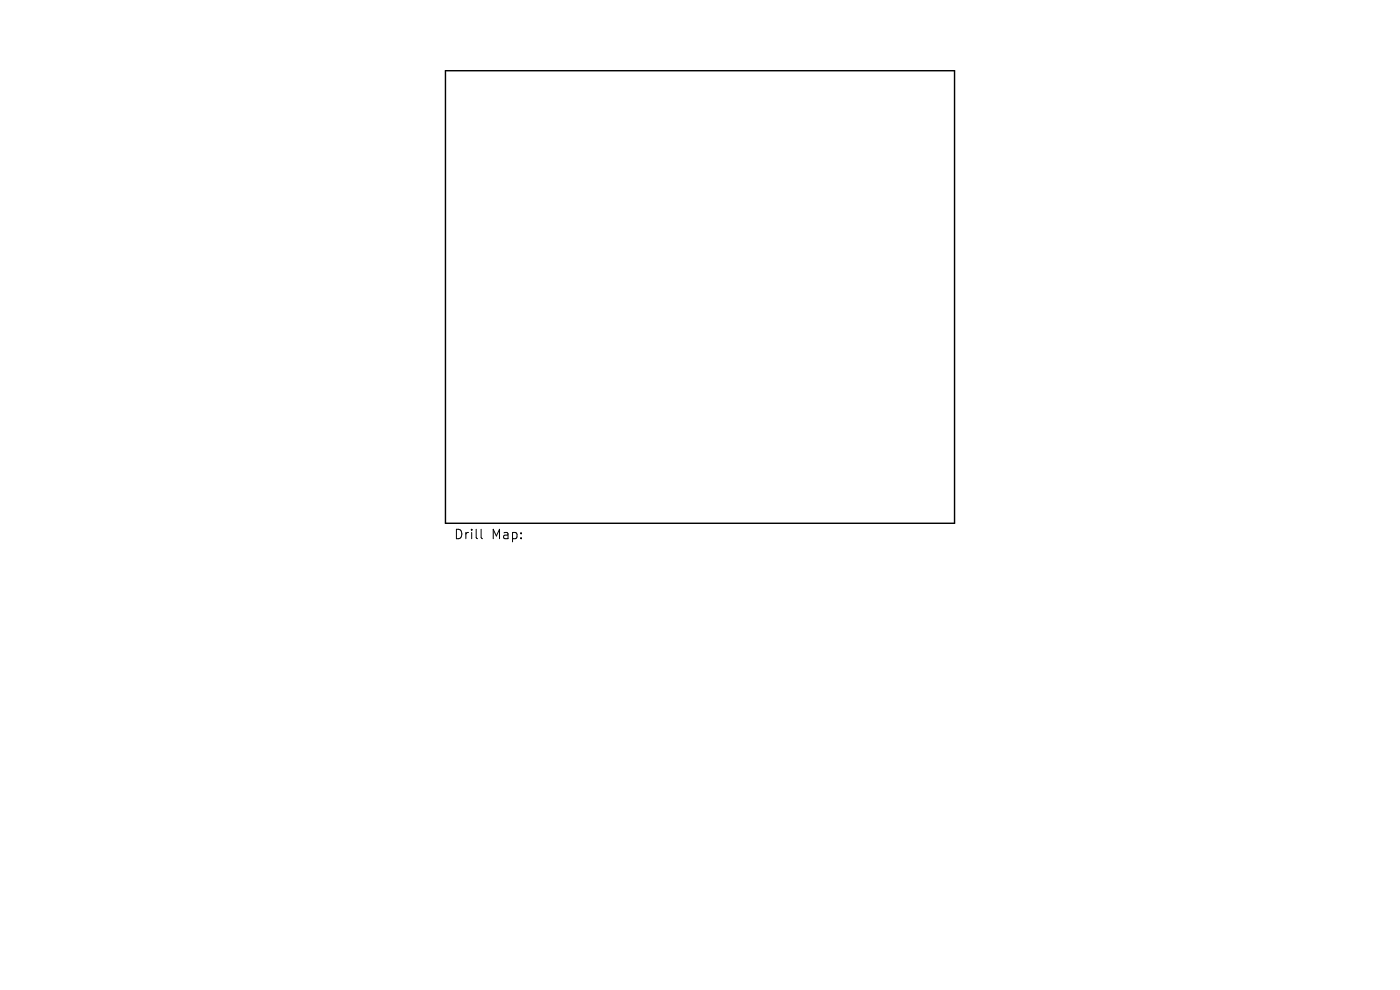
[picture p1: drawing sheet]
<svg xmlns="http://www.w3.org/2000/svg" width="297mm" height="210mm" viewBox="0 0 297 210" stroke-linecap="round" stroke-linejoin="round" font-family="sans-serif">
<defs><g id="words">
<g font-size="2.8">
<text x="96.4" y="114.6">Drill</text>
<text x="104.3" y="114.6">Map:</text>
</g>
</g></defs>
<path d="M94.5 15h108v96h-108z" fill="none" stroke="#000" stroke-width=".3"/>
<path d="M102.1 112.3v1.7l.3 .3" fill="none" stroke="#000" stroke-width=".21"/>
<use href="#words"/>
</svg>
